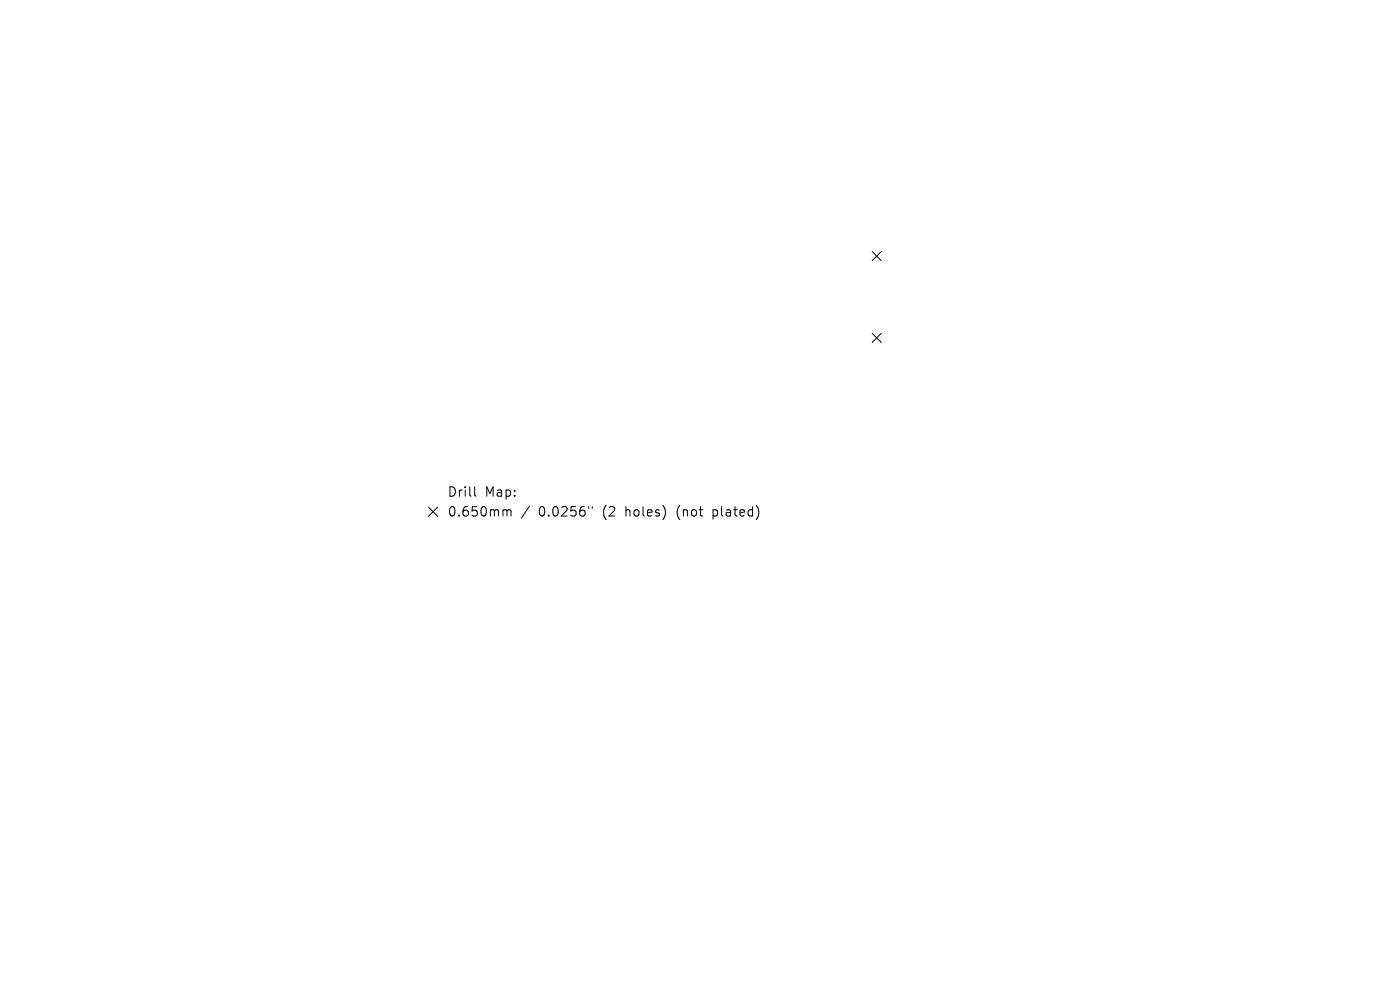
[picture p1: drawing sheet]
<svg xmlns="http://www.w3.org/2000/svg" width="297mm" height="210mm" viewBox="0 0 297 210" stroke-linecap="round" stroke-linejoin="round" font-family="sans-serif">
<defs><g id="words">
<g font-size="2.8">
<text x="94.9" y="105.6">Drill</text>
<text x="102.8" y="105.6">Map:</text>
<text x="94.9" y="109.8">0.650mm</text>
<text x="114.1" y="109.8">0.0256&quot;</text>
<text x="127.7" y="109.8">(2</text>
<text x="132.6" y="109.8">holes)</text>
<text x="143.5" y="109.8">(not</text>
<text x="151.3" y="109.8">plated)</text>
</g>
</g></defs>
<g fill="none" stroke="#000" stroke-width=".21">
<path d="M185 53.4l2 1.9M187 53.4l-2 1.9M185 70.7l2 1.9M187 70.7l-2 1.9M90.9 107.6l2 1.9M92.9 107.6l-2 1.9M100.7 103.3v1.7l.3 .3M107 108.1h.3l.3 .3M107.6 108.4l.2-.3 .5 .1 .1 1.3M107.6 108.4v1.1M112.3 107.4l-1.7 2.5M124.9 107.5v.3"/>
<path d="M125.6 107.5v.3M140.9 107.6l.3 .9-.3 1.3M160.5 107.3a2.35 2.35 0 0 1 0 2.8"/>
</g>
<use href="#words"/>
</svg>
